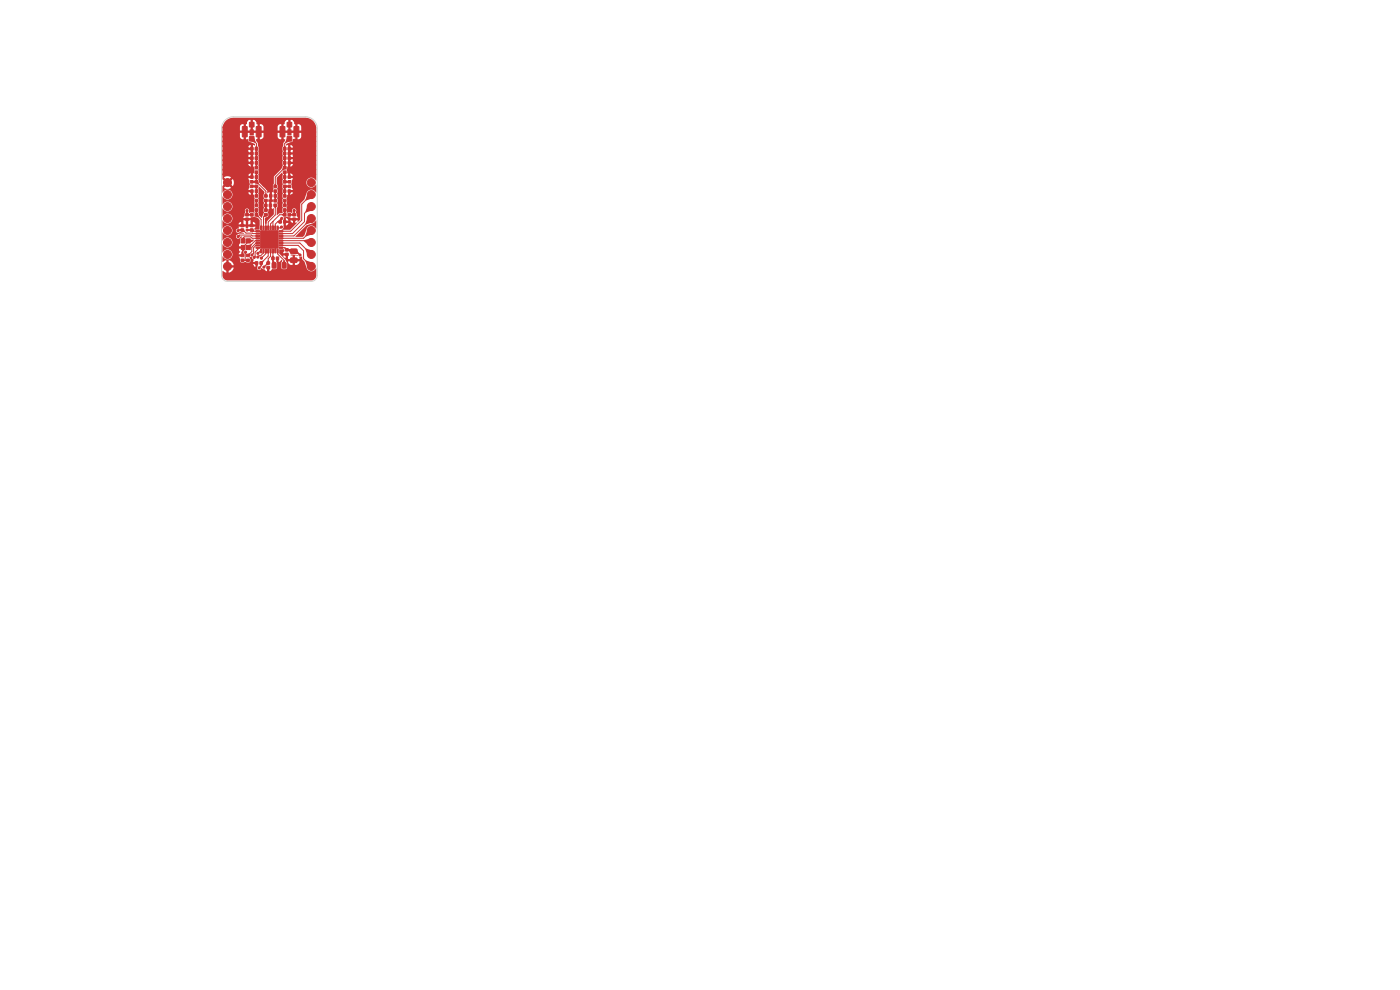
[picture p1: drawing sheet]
<svg xmlns="http://www.w3.org/2000/svg" width="297mm" height="210mm" viewBox="0 0 297 210" stroke-linecap="round" stroke-linejoin="round" font-family="sans-serif">
<g fill="#c83434" stroke="#c83434" stroke-width=".21">
<path d="M59.9 55.8l.6-.1 .2 .1v.9l-.1 .2-.7-.1z"/>
<path d="M57.8 55.8l.6-.1 .2 .1v.9l-.1 .2-.8-.1z"/>
<path d="M60.1 45.3h.6v.5h-.6z"/>
<path d="M61.1 45.3h.5v.5h-.5z"/>
<path d="M56.6 55.6h.6v.4h-.6z"/>
<path d="M56.6 56.5h.6v.5h-.6z"/>
<path d="M60.2 32.3h.4v.5h-.4z"/>
<path d="M61.1 32.3h.5v.5h-.5z"/>
<path d="M60.1 38.3h.6v.5h-.6z"/>
<path d="M60.1 39.3h.6v.5h-.6z"/>
<path d="M51.2 55h.5v.4h-.5z"/>
<path d="M51.2 54h.5v.4h-.5z"/>
<path d="M53.2 40.3h.5v.5h-.5z"/>
<path d="M54.2 40.3h.4v.5h-.4z"/>
<path d="M53.2 32.3h.5v.5h-.5z"/>
<path d="M54.2 32.3h.4v.5h-.4z"/>
<path d="M52.9 29h1v.9h-1z"/>
<path d="M51.4 26.9h1v2.1h-1z"/>
<path d="M52.9 26h1v.9h-1z"/>
<path d="M54.4 26.9h1l-.1 2.1h-.9z"/>
<path d="M53.1 48.6h.6v.4h-.6z"/>
<path d="M53.1 47.6h.6v.5h-.6z"/>
<path d="M60.1 33.3h.6v.5h-.6z"/>
<path d="M61.1 33.3h.5v.5h-.5z"/>
<path d="M58.1 40.3h.6v.5h-.6z"/>
<path d="M58.1 39.3h.6v.5h-.6z"/>
<path d="M53.2 33.3h.5v.5h-.5z"/>
<path d="M54.1 33.3h.6v.5h-.6z"/>
<path d="M60.1 43.3h.6v.5h-.6z"/>
<path d="M60.1 44.3h.6v.5h-.6z"/>
<path d="M60.1 42.3h.6v.5h-.6z"/>
<path d="M60.1 41.3h.6v.5h-.6z"/>
<path d="M60.6 52.8h.5v.4h-.5z"/>
<path d="M60.6 53.7h.5v.5h-.5z"/>
<path d="M52.3 54h.6v.4h-.6z"/>
<path d="M52.3 55h.6v.4h-.6z"/>
<path d="M56.1 42.3h.6v.5h-.6z"/>
<path d="M56.1 41.3h.6v.5h-.6z"/>
<path d="M51.1 48.6h.6v.4h-.6z"/>
<path d="M51.1 47.6h.6v.5h-.6z"/>
<path d="M53.2 31.3h.5v.5h-.5z"/>
<path d="M54.1 31.3h.6v.5h-.6z"/>
<path d="M53.2 34.3h.5v.5h-.5z"/>
<path d="M54.2 34.3h.4v.5h-.4z"/>
<path d="M56.2 43.3h.4v.5h-.4z"/>
<path d="M57.1 43.3h.5v.5h-.5z"/>
<path d="M58.1 42.3h.6v.5h-.6z"/>
<path d="M58.1 43.3h.6v.5h-.6z"/>
<path d="M60.9 29h1v.9h-1z"/>
<path d="M59.4 26.9h1v2.1h-1z"/>
<path d="M60.9 26h1v.9h-1z"/>
<path d="M62.4 26.9h1l-.1 2.1h-.9z"/>
<path d="M55.2 55.5h.4v.6h-.4z"/>
<path d="M54.2 55.5h.5v.6h-.5z"/>
<path d="M60.2 34.3h.4v.5h-.4z"/>
<path d="M61.1 34.3h.5v.5h-.5z"/>
<path d="M62.1 46.3h.6v.4h-.6z"/>
<path d="M62.1 45.3h.6v.5h-.6z"/>
<path d="M51.2 50.7h.8v.9h-.8z"/>
<path d="M51.2 52.1h.8v.9h-.8z"/>
<path d="M52.3 52.1h.8v.9h-.8z"/>
<path d="M52.3 50.7h.8v.9h-.8z"/>
<path d="M54.1 35.3h.6v.5h-.6z"/>
<path d="M54.1 36.3h.6v.5h-.6z"/>
<path d="M54.3 48.9h.8v.2l-.8 .1z"/>
<path d="M54.3 49.4h.8v.2l-.8 .1z"/>
<path d="M54.3 49.9h.8v.2l-.8 .1z"/>
<path d="M54.3 50.4h.8v.2l-.8 .1z"/>
<path d="M54.3 50.9h.8v.2l-.8 .1z"/>
<path d="M54.3 51.4h.8v.2l-.8 .1z"/>
<path d="M54.3 51.9h.8v.2l-.8 .1z"/>
<path d="M54.3 52.4h.8v.2l-.8 .1z"/>
<path d="M55.3 52.9h.2v.7h-.2z"/>
<path d="M55.8 52.9h.2v.7h-.2z"/>
<path d="M56.3 52.9h.2v.7h-.2z"/>
<path d="M56.8 52.9h.2v.7h-.2z"/>
<path d="M57.3 52.9h.2v.7h-.2z"/>
<path d="M57.8 52.9h.2v.7h-.2z"/>
<path d="M58.3 52.9h.2v.7h-.2z"/>
<path d="M58.8 52.9h.2v.7h-.2z"/>
<path d="M59.2 52.4h.8v.2l-.8 .1z"/>
<path d="M59.2 51.9h.8v.2l-.8 .1z"/>
<path d="M59.2 51.4h.8v.2l-.8 .1z"/>
<path d="M59.2 50.9h.8v.2l-.8 .1z"/>
<path d="M59.2 50.4h.8v.2l-.8 .1z"/>
<path d="M59.2 49.9h.8v.2l-.8 .1z"/>
<path d="M59.2 49.4h.8v.2l-.8 .1z"/>
<path d="M59.2 48.9h.8v.2l-.8 .1z"/>
<path d="M58.8 48h.2v.7h-.2z"/>
<path d="M58.3 48h.2v.7h-.2z"/>
<path d="M57.8 48h.2v.7h-.2z"/>
<path d="M57.3 48h.2v.7h-.2z"/>
<path d="M56.8 48h.2v.7h-.2z"/>
<path d="M56.3 48h.2v.7h-.2z"/>
<path d="M55.8 48h.2v.7h-.2z"/>
<path d="M55.3 48h.2v.7h-.2z"/>
<path d="M55.3 49h3.7v3.7h-3.7z"/>
<path d="M57.2 41.3h.5v.5h-.5z"/>
<path d="M58.2 41.3h.4v.5h-.4z"/>
<path d="M54.1 42.3h.6v.5h-.6z"/>
<path d="M54.1 41.3h.6v.5h-.6z"/>
<path d="M61.1 39.3h.6v.5h-.6z"/>
<path d="M61.1 38.3h.6v.5h-.6z"/>
<path d="M53.2 45.3h.5v.5h-.5z"/>
<path d="M54.1 45.3h.6v.5h-.6z"/>
<path d="M59.2 46.8h.5v.5h-.5z"/>
<path d="M60.2 46.8h.4v.5h-.4z"/>
<path d="M60.1 31.3h.6v.5h-.6z"/>
<path d="M61.1 31.3h.5v.5h-.5z"/>
<path d="M54.1 38.3h.6v.5h-.6z"/>
<path d="M54.1 39.3h.6v.5h-.6z"/>
<path d="M60.2 40.3h.4v.5h-.4z"/>
<path d="M61.1 40.3h.5v.5h-.5z"/>
<path d="M61.7 52.9l1.2-.1 .1 .3v.5l-.2 .2h-1.1l-.1-.2z"/>
<path d="M61.7 54.8l1.2-.1 .1 .3v.5l-.2 .2h-1.1l-.1-.2z"/>
<path d="M54.1 43.3h.6v.5h-.6z"/>
<path d="M54.1 44.3h.6v.5h-.6z"/>
<path d="M57.7 54.5h.4v.6h-.4z"/>
<path d="M58.6 54.5h.5v.6h-.5z"/>
<path d="M53.1 39.3h.6v.5h-.6z"/>
<path d="M53.1 38.3h.6v.5h-.6z"/>
<path d="M53.2 37.3h.5v.5h-.5z"/>
<path d="M54.2 37.3h.4v.5h-.4z"/>
<path d="M60.2 37.3h.4v.5h-.4z"/>
<path d="M61.1 37.3h.5v.5h-.5z"/>
<path d="M52.1 45.3h.6v.5h-.6z"/>
<path d="M52.1 46.3h.6v.4h-.6z"/>
<path d="M56.1 44.3h.6v.5h-.6z"/>
<path d="M56.1 45.3h.6v.5h-.6z"/>
<path d="M60.1 35.3h.6v.5h-.6z"/>
<path d="M60.1 36.3h.6v.5h-.6z"/>
<circle cx="48.3" cy="38.7" r=".85"/>
<circle cx="48.3" cy="41.3" r=".85"/>
<circle cx="48.3" cy="43.8" r=".85"/>
<circle cx="48.3" cy="46.4" r=".85"/>
<circle cx="48.3" cy="48.9" r=".85"/>
<circle cx="48.3" cy="51.4" r=".85"/>
<circle cx="48.3" cy="54" r=".85"/>
<circle cx="48.3" cy="56.5" r=".85"/>
<circle cx="66" cy="38.7" r=".85"/>
<circle cx="66" cy="41.3" r=".85"/>
<circle cx="66" cy="43.8" r=".85"/>
<circle cx="66" cy="46.4" r=".85"/>
<circle cx="66" cy="48.9" r=".85"/>
<circle cx="66" cy="51.4" r=".85"/>
<circle cx="66" cy="54" r=".85"/>
<circle cx="66" cy="56.5" r=".85"/>
<circle cx="64.5" cy="33.7" r=".23"/>
<circle cx="62.3" cy="42.5" r=".23"/>
<circle cx="66.7" cy="35" r=".23"/>
<circle cx="66.7" cy="33" r=".23"/>
<circle cx="63.2" cy="32.3" r=".22"/>
<circle cx="57.5" cy="45.5" r=".23"/>
<circle cx="52.5" cy="32.5" r=".23"/>
<circle cx="63.5" cy="25.5" r=".23"/>
<circle cx="66.5" cy="58.3" r=".22"/>
<circle cx="52.7" cy="36.5" r=".23"/>
<circle cx="50.5" cy="54.7" r=".23"/>
<circle cx="50.5" cy="57.7" r=".23"/>
<circle cx="55.3" cy="44.5" r=".22"/>
<circle cx="56" cy="35" r=".22"/>
<circle cx="61.2" cy="43.3" r=".22"/>
<circle cx="52.5" cy="39.5" r=".23"/>
<circle cx="59.5" cy="38.5" r=".23"/>
<circle cx="63" cy="36.7" r=".22"/>
<circle cx="56.7" cy="40" r=".23"/>
<circle cx="49" cy="32.5" r=".22"/>
<circle cx="61.3" cy="44.5" r=".23"/>
<circle cx="48.7" cy="30.5" r=".23"/>
<circle cx="56" cy="33" r=".22"/>
<circle cx="62.5" cy="32.7" r=".23"/>
<circle cx="57" cy="35.5" r=".22"/>
<circle cx="55.7" cy="29.7" r=".23"/>
<circle cx="59.5" cy="42.5" r=".23"/>
<circle cx="58.3" cy="28" r=".22"/>
<circle cx="51.7" cy="38" r=".23"/>
<circle cx="52.3" cy="43.7" r=".22"/>
<circle cx="59.5" cy="34.7" r=".23"/>
<circle cx="55.3" cy="45.5" r=".22"/>
<circle cx="59.5" cy="40.5" r=".23"/>
<circle cx="58.7" cy="34.5" r=".23"/>
<circle cx="60" cy="29.7" r=".22"/>
<circle cx="57.5" cy="40.5" r=".23"/>
<circle cx="62" cy="59" r=".22"/>
<circle cx="62" cy="41.5" r=".22"/>
<circle cx="50.3" cy="32.5" r=".22"/>
<circle cx="63" cy="59" r=".22"/>
<circle cx="51.7" cy="30" r=".23"/>
<circle cx="53.6" cy="56.5" r=".23"/>
<circle cx="58.7" cy="32.3" r=".22"/>
<circle cx="52.2" cy="25.5" r=".22"/>
<circle cx="55.3" cy="33.5" r=".22"/>
<circle cx="47.5" cy="32" r=".23"/>
<circle cx="48.3" cy="26" r=".22"/>
<circle cx="47.5" cy="29" r=".23"/>
<circle cx="47.5" cy="35" r=".23"/>
<circle cx="55.3" cy="38.5" r=".22"/>
<circle cx="55.3" cy="42.5" r=".22"/>
<circle cx="53.5" cy="44.5" r=".23"/>
<circle cx="66" cy="59" r=".22"/>
<circle cx="47.7" cy="58.3" r=".22"/>
<circle cx="59.5" cy="44.5" r=".23"/>
<circle cx="63" cy="41.2" r=".22"/>
<circle cx="61.5" cy="28" r=".23"/>
<circle cx="63.3" cy="38" r=".23"/>
<circle cx="56" cy="36" r=".22"/>
<circle cx="62.3" cy="56.9" r=".23"/>
<circle cx="60" cy="59" r=".22"/>
<circle cx="65" cy="59" r=".22"/>
<circle cx="63.2" cy="33.3" r=".22"/>
<circle cx="57.5" cy="33.3" r=".22"/>
<circle cx="64.5" cy="58" r=".22"/>
<circle cx="52.5" cy="41.5" r=".23"/>
<circle cx="56" cy="32" r=".22"/>
<circle cx="66.7" cy="27" r=".23"/>
<circle cx="50.2" cy="25.5" r=".22"/>
<circle cx="59" cy="59" r=".22"/>
<circle cx="56" cy="38" r=".22"/>
<circle cx="53.5" cy="36" r=".23"/>
<circle cx="63.5" cy="57" r=".22"/>
<circle cx="65.5" cy="35" r=".23"/>
<circle cx="57.3" cy="36.5" r=".22"/>
<circle cx="56" cy="31" r=".22"/>
<circle cx="58.3" cy="25.5" r=".22"/>
<circle cx="52.5" cy="30.5" r=".23"/>
<circle cx="51.7" cy="39" r=".23"/>
<circle cx="61.2" cy="42.3" r=".22"/>
<circle cx="52.5" cy="33.5" r=".23"/>
<circle cx="53.5" cy="42.5" r=".23"/>
<circle cx="55.3" cy="37.5" r=".22"/>
<circle cx="64" cy="59" r=".22"/>
<circle cx="62" cy="36.5" r=".22"/>
<circle cx="47.5" cy="27" r=".23"/>
<circle cx="55.3" cy="35.5" r=".22"/>
<circle cx="51.2" cy="25.5" r=".22"/>
<circle cx="50.2" cy="34.2" r=".22"/>
<circle cx="49.2" cy="25.5" r=".22"/>
<circle cx="65.7" cy="29.5" r=".23"/>
<circle cx="47.5" cy="30" r=".23"/>
<circle cx="65.3" cy="32.5" r=".23"/>
<circle cx="52.5" cy="37.5" r=".23"/>
<circle cx="61.3" cy="36" r=".23"/>
<circle cx="62.5" cy="39.5" r=".23"/>
<circle cx="51.7" cy="35" r=".23"/>
<circle cx="62.3" cy="35.7" r=".23"/>
<circle cx="65.5" cy="27.4" r=".23"/>
<circle cx="55.3" cy="34.5" r=".22"/>
<circle cx="50.3" cy="31" r=".22"/>
<circle cx="59.5" cy="41.5" r=".23"/>
<circle cx="57.5" cy="44.5" r=".23"/>
<circle cx="55.3" cy="36.5" r=".22"/>
<circle cx="53.5" cy="46.5" r=".23"/>
<circle cx="52" cy="36" r=".22"/>
<circle cx="54.2" cy="59" r=".22"/>
<circle cx="62.5" cy="40.5" r=".23"/>
<circle cx="57.2" cy="59" r=".22"/>
<circle cx="51" cy="46.5" r=".22"/>
<circle cx="62.5" cy="34.7" r=".23"/>
<circle cx="50.5" cy="39.7" r=".23"/>
<circle cx="60.3" cy="25.5" r=".23"/>
<circle cx="50.2" cy="59" r=".22"/>
<circle cx="55.3" cy="43.5" r=".22"/>
<circle cx="56.7" cy="37.3" r=".22"/>
<circle cx="54.5" cy="25.5" r=".23"/>
<circle cx="55.2" cy="59" r=".22"/>
<circle cx="58.3" cy="36.5" r=".22"/>
<circle cx="64" cy="36.2" r=".22"/>
<circle cx="59" cy="30" r=".22"/>
<circle cx="59.5" cy="31.7" r=".23"/>
<circle cx="52.5" cy="56.7" r=".23"/>
<circle cx="52.7" cy="35.5" r=".23"/>
<circle cx="62.5" cy="30.8" r=".23"/>
<circle cx="62.5" cy="25.5" r=".23"/>
<circle cx="50.5" cy="35.7" r=".23"/>
<circle cx="49.3" cy="27" r=".22"/>
<circle cx="59.5" cy="39.5" r=".23"/>
<circle cx="57.5" cy="29.3" r=".22"/>
<circle cx="51.7" cy="31" r=".23"/>
<circle cx="51.7" cy="37" r=".23"/>
<circle cx="58" cy="59" r=".22"/>
<circle cx="51.3" cy="43.5" r=".22"/>
<circle cx="55.3" cy="41.5" r=".22"/>
<circle cx="63.2" cy="30.3" r=".22"/>
<circle cx="59" cy="35.7" r=".22"/>
<circle cx="59.5" cy="37.5" r=".23"/>
<circle cx="51.7" cy="32" r=".23"/>
<circle cx="56" cy="39.2" r=".22"/>
<circle cx="56" cy="36.7" r=".22"/>
<circle cx="50.7" cy="42" r=".22"/>
<circle cx="62.5" cy="38.5" r=".23"/>
<circle cx="51.5" cy="45.5" r=".23"/>
<circle cx="59.5" cy="30.8" r=".23"/>
<circle cx="63.4" cy="58.3" r=".22"/>
<circle cx="53.5" cy="41.5" r=".23"/>
<circle cx="56.7" cy="38.7" r=".23"/>
<circle cx="55.3" cy="32.5" r=".22"/>
<circle cx="62.5" cy="33.7" r=".23"/>
<circle cx="64.5" cy="25.5" r=".23"/>
<circle cx="59.5" cy="32.7" r=".23"/>
<circle cx="57.5" cy="37.5" r=".23"/>
<circle cx="63.3" cy="40" r=".23"/>
<circle cx="50.5" cy="52.5" r=".23"/>
<circle cx="63.2" cy="34.3" r=".22"/>
<circle cx="51.7" cy="40" r=".23"/>
<circle cx="48.2" cy="59" r=".22"/>
<circle cx="55.3" cy="31.5" r=".22"/>
<circle cx="49" cy="36" r=".22"/>
<circle cx="56.5" cy="25.5" r=".23"/>
<circle cx="59.3" cy="25.5" r=".23"/>
<circle cx="61" cy="59" r=".22"/>
<circle cx="55.3" cy="40.5" r=".22"/>
<circle cx="59.5" cy="33.7" r=".23"/>
<circle cx="66.7" cy="30" r=".23"/>
<circle cx="62.5" cy="29.7" r=".23"/>
<circle cx="55.3" cy="30.5" r=".22"/>
<circle cx="58.7" cy="33.3" r=".22"/>
<circle cx="52.5" cy="34.5" r=".23"/>
<circle cx="51.7" cy="33" r=".23"/>
<circle cx="62.5" cy="37.5" r=".23"/>
<circle cx="52.7" cy="42.7" r=".23"/>
<circle cx="66.7" cy="31" r=".23"/>
<circle cx="66" cy="26" r=".22"/>
<circle cx="56.5" cy="46.5" r=".23"/>
<circle cx="62" cy="43.7" r=".22"/>
<circle cx="52.5" cy="40.5" r=".23"/>
<circle cx="52.5" cy="38.5" r=".23"/>
<circle cx="57.5" cy="42.5" r=".23"/>
<circle cx="57.5" cy="31.3" r=".22"/>
<circle cx="47.5" cy="37" r=".23"/>
<circle cx="50.7" cy="37.5" r=".23"/>
<circle cx="59.5" cy="43.5" r=".23"/>
<circle cx="58.7" cy="31.3" r=".22"/>
<circle cx="57.5" cy="39.5" r=".23"/>
<circle cx="56" cy="34" r=".22"/>
<circle cx="57.5" cy="27" r=".23"/>
<circle cx="63.7" cy="49.7" r=".23"/>
<circle cx="47.5" cy="31" r=".23"/>
<circle cx="53.5" cy="28" r=".23"/>
<circle cx="63.2" cy="31.3" r=".22"/>
<circle cx="57.5" cy="38.5" r=".23"/>
<circle cx="66.7" cy="32" r=".23"/>
<circle cx="66.7" cy="37" r=".23"/>
<circle cx="47.5" cy="33" r=".23"/>
<circle cx="66.7" cy="28" r=".23"/>
<circle cx="66.7" cy="29" r=".23"/>
<circle cx="47.5" cy="34" r=".23"/>
<circle cx="62.5" cy="31.7" r=".23"/>
<circle cx="51.7" cy="42.7" r=".23"/>
<circle cx="54.5" cy="46.5" r=".23"/>
<circle cx="54.7" cy="29.7" r=".23"/>
<circle cx="66.7" cy="36" r=".23"/>
<circle cx="51.5" cy="44.5" r=".23"/>
<circle cx="49" cy="29" r=".22"/>
<circle cx="51.7" cy="34" r=".23"/>
<circle cx="47.5" cy="28" r=".23"/>
<circle cx="55.5" cy="25.5" r=".23"/>
<circle cx="56.7" cy="28" r=".23"/>
<circle cx="53.5" cy="43.5" r=".23"/>
<circle cx="49.2" cy="59" r=".22"/>
<circle cx="53.2" cy="59" r=".22"/>
<circle cx="66.7" cy="34" r=".23"/>
<circle cx="52.5" cy="31.5" r=".23"/>
<circle cx="51.2" cy="59" r=".22"/>
<circle cx="51.7" cy="41" r=".23"/>
<circle cx="52.2" cy="59" r=".22"/>
<circle cx="56.2" cy="59" r=".22"/>
<circle cx="64.7" cy="31.3" r=".22"/>
<circle cx="58" cy="35.5" r=".22"/>
<circle cx="63.3" cy="39" r=".23"/>
<circle cx="47.5" cy="36" r=".23"/>
<circle cx="52.4" cy="48.8" r=".23"/>
<circle cx="52.4" cy="44.7" r=".23"/>
<circle cx="62.4" cy="44.7" r=".23"/>
<circle cx="63.7" cy="54.1" r=".22"/>
<circle cx="59.7" cy="48.2" r=".23"/>
<circle cx="55.4" cy="54.8" r=".23"/>
<circle cx="53.9" cy="54.6" r=".23"/>
<circle cx="53.4" cy="54.1" r=".23"/>
<circle cx="52.1" cy="53.5" r=".23"/>
<circle cx="50.5" cy="50.2" r=".23"/>
<circle cx="54.7" cy="53.7" r=".23"/>
<circle cx="54.7" cy="54.5" r=".23"/>
<circle cx="50.5" cy="48.9" r=".23"/>
<circle cx="56" cy="56.7" r=".23"/>
<circle cx="59.8" cy="46.3" r=".23"/>
<circle cx="55" cy="56.8" r=".23"/>
</g>
<g fill="none" stroke="#c83434" stroke-width=".21">
<path d="M53.4 29.4l1 1v5.2M53.4 39.5h.1M53.4 39.5h1v2.1M53.4 38.6h1M53.4 38.6h.1M54.4 36.5v2.1M54.4 38.6l2 2v1M60.4 36.5v2.1M60.4 38.6h.1M60.4 38.6h1M61.4 39.5h-1v2.1M61.4 29.4l-1 1v5.2l-2 2v2"/>
<path d="M61.4 39.5h.1M50.5 48.9l.2-.1h.8l.7 .7 2.5 .1M51.4 48.8h.1M51.4 55.2h1.2M52 55.2h.1M52.1 53.5l-.1 1.7M52.4 44.7v.9h1M52.4 44.7h.1M52.4 48.8h1l.2 .3h1.1M52.7 51.1l-1.1 1.4M54.4 42.5v1.1M54.4 44.6v1l1 1v1.8"/>
<path d="M54.7 50.6h-1.2l-.3-.4h-1.4l-.2 .3v.6M54.7 51.6h-.4l-.9 .9v.9l-.8 .8M54.7 51.1h-.5l-1.5 1.4M54.7 52.1h-.4l-.5 .5v1.1l-.4 .4M54.7 50.1h-1.2l-.2-.2h-2.5l-.3 .3M54.7 52.6v.3l-.6 .6v.9l-.2 .2M55.4 53.3h-.2l-.5 .4M55.9 53.3v.4l-.6 .5h-.3l-.3 .3M56.4 42.5v2.1M56.4 53.3v.5l-1 1M56.4 45.6l-.5 .5v2.3M56.9 53.3v1l-1.5 1.5v.6l-.4 .4"/>
<path d="M57.4 53.3v1.1l-.5 .5v.9l-.9 .9M57.9 47h.1M57.9 53.3v2.8l.2 .2M57.9 47v1.4M58.4 43.6v2l-1.5 1.5v1.3M58.4 40.5v2.1M58.9 53.3v.6l1.4 1.3v1.1M59.6 52.6h.8l.5 .4h1.1l.3 .3h.5l.8 .8M59.6 52.1h3.6l1.2 1.1v1.7l1.6 1.6M59.6 51.6h4l2.4 2.4M59.6 51.1h6.1l.3 .3M59.7 48.2l-.2 .2h-.6"/>
<path d="M59.8 46.3l-.4 .4v.4h-.5l-.5 .4v.9M60.4 44.6v1h-1.1l-1.9 1.9v.9M60.4 42.5v1.1M62.4 44.7v.9h-1M62.4 44.7h.1M66 41.3l-2 2v3.4l-2.3 2.4h-2.1M66 48.9l-1.6 1.7h-4.8M66 43.8l-1.4 1.5v1.7l-2.5 2.6h-2.5M66 46.4l-3.7 3.7h-2.7"/>
</g>
<g fill="#c83434">
<path d="M58.8 47l.4-.2 .2 .3-.2 .2z"/>
<path d="M55.3 47.8h.2l-.1 .6z"/>
<path d="M54.3 32h.2l.2 .3-.3 .2-.3-.2z"/>
<path d="M54.3 44.9h.2l.2 .4-.3 .2-.3-.2z"/>
<path d="M52.8 48.7l.4-.2 .2 .3-.2 .3-.4-.2z"/>
<path d="M64.8 52.9l.1-.2 1.3 .4-.2 .9-.8 .1z"/>
<path d="M60.5 52.5l.5 .2-.2 .3-.3 .1-.2-.5z"/>
<path d="M56.3 44h.2l.2 .3-.3 .3-.3-.2z"/>
<path d="M60.1 40.8l.3-.2 .3 .2-.2 .3h-.2z"/>
<path d="M57.4 53.2l.1 .6h-.2z"/>
<path d="M55.3 54.6l.5-.1-.2 .4z"/>
<path d="M54.3 30.9h.2l.2 .4-.3 .2-.3-.2z"/>
<path d="M60.3 38h.2l.2 .3-.3 .3-.3-.3z"/>
<path d="M55.3 55.5l.5-.2 .1 .1-.2 .5-.3-.1z"/>
<path d="M61.6 45.3l.4 .2v.2l-.4 .1-.2-.3z"/>
<path d="M59.6 52.6l.5-.1v.2z"/>
<path d="M53.8 38.5l.4-.2 .2 .3-.2 .2-.4-.1z"/>
<path d="M54.2 51l.5 .1-.4 .1z"/>
<path d="M54.1 39.8l.3-.3 .3 .3-.2 .3h-.2z"/>
<path d="M52.6 45.3l.4 .2v.2l-.4 .1-.2-.3z"/>
<path d="M54.3 37h.2l.2 .3-.3 .2-.3-.2z"/>
<path d="M54.1 44.8l.3-.2 .3 .2-.2 .3h-.2z"/>
<path d="M54.2 50l.5 .1-.5 .1z"/>
<path d="M59.6 49.1l.5-.1v.2z"/>
<path d="M56.4 53.2l.1 .4-.2 .2z"/>
<path d="M60.1 42.7l.3-.2 .3 .3-.2 .3h-.2z"/>
<path d="M60.3 44.9h.2l.2 .4-.3 .2-.3-.2z"/>
<path d="M60.1 33.8l.3-.2 .3 .2-.2 .4h-.2z"/>
<path d="M59.6 51.6l.5-.1v.2z"/>
<path d="M51.4 48.8l.3-.1 .3 .4-.2 .1-.5-.1z"/>
<path d="M59.8 45.4l.4-.1 .2 .3-.2 .2-.4-.1z"/>
<path d="M60.6 38.3l.4 .2v.2l-.4 .1-.2-.2z"/>
<path d="M65.2 46.2l.8 .2 .2 .8-1.3 .4-.1-.1z"/>
<path d="M54.1 40.8l.3-.2 .3 .2-.2 .3h-.2z"/>
<path d="M54.3 41h.2l.2 .3-.3 .3-.3-.3z"/>
<path d="M53.6 38.3l.4 .2v.2l-.4 .1-.2-.2z"/>
<path d="M56.6 55.7l.3 .1 .1 .3-.5 .2-.1-.1z"/>
<path d="M58.1 43.8l.3-.2 .3 .2-.2 .3h-.2z"/>
<path d="M60.3 34h.2l.2 .3-.3 .2-.3-.2z"/>
<path d="M56.1 43.8l.3-.2 .3 .2-.2 .4h-.2z"/>
<path d="M60.1 34.8l.3-.2 .3 .2-.2 .3h-.2z"/>
<path d="M54.2 49l.5 .1-.5 .1z"/>
<path d="M57.3 47.8h.2l-.1 .6z"/>
<path d="M56.3 41h.2l.2 .3-.3 .3-.3-.3z"/>
<path d="M60.3 43h.2l.2 .3-.3 .3-.3-.2z"/>
<path d="M60.1 37.8l.3-.2 .3 .2-.2 .3h-.2z"/>
<path d="M54.7 52.5l.1 .2-.2 .1z"/>
<path d="M60.3 30.9h.2l.2 .4-.3 .2-.3-.2z"/>
<path d="M61.8 45.4l.4-.1 .2 .3-.2 .2-.4-.1z"/>
<path d="M57.6 55l.3-.2 .3 .2-.2 .4h-.2z"/>
<path d="M51.3 50.6l.4-.3 .3 .4-.4 .4z"/>
<path d="M60.1 36.8l.3-.3 .3 .3-.2 .3h-.2z"/>
<path d="M53.4 48.8l.3-.2 .2 .5h-.6z"/>
<path d="M55.8 53.2h.1v.6z"/>
<path d="M60.3 37h.2l.2 .3-.3 .2-.3-.2z"/>
<path d="M50.5 48.7h.4v.2l-.2 .2z"/>
<path d="M54.6 53.6l.5-.1-.2 .4z"/>
<path d="M65.2 41.1l.8 .2 .2 .8-1.3 .4-.1-.1z"/>
<path d="M60.3 35h.2l.2 .3-.3 .3-.3-.3z"/>
<path d="M60.2 55.3h.2l.3 .5-.4 .5-.4-.5z"/>
<path d="M54.2 49.5l.5 .1-.5 .1z"/>
<path d="M53.8 39.4l.4-.1 .2 .2-.2 .3-.4-.2z"/>
<path d="M59.6 49.6l.5-.1v.2z"/>
<path d="M60.1 35.5l.3 .1 .1 .3-.5 .2-.1-.1z"/>
<path d="M59.5 46.5l.2 .3-.3 .2-.2-.2z"/>
<path d="M54.3 43h.2l.2 .3-.3 .3-.3-.2z"/>
<path d="M57.9 53.2l.1 .6h-.2z"/>
<path d="M52.6 52.1l.7-.3 .1 .1-.3 .8-.4-.2z"/>
<path d="M64.5 51l1.4-.4 .1 .8-.4 .7-1.1-.9z"/>
<path d="M57.8 55.3h.2l.5 .4-.3 .6-.5-.4z"/>
<path d="M59.6 46.2l.3 .3-.4 .2-.1-.1z"/>
<path d="M53.8 54.4l.4-.1-.1 .3z"/>
<path d="M60.1 39.8l.3-.3 .3 .3-.2 .3h-.2z"/>
<path d="M65.2 43.7l.8 .1 .2 .8-1.3 .5-.1-.2z"/>
<path d="M54.1 33.8l.3-.2 .3 .2-.2 .4h-.2z"/>
<path d="M59.6 51.1l.5-.1v.2z"/>
<path d="M54.3 40h.2l.2 .3-.3 .2-.3-.2z"/>
<path d="M55.8 47.8h.2l-.1 .6z"/>
<path d="M58.3 42h.2l.2 .3-.3 .3-.3-.2z"/>
<path d="M52.3 45h.2l.2 .3-.3 .2-.3-.2z"/>
<path d="M64.8 55.4l.1-.1 1.3 .4-.2 .8-.8 .2z"/>
<path d="M50.4 50l.4-.2 .1 .1-.2 .4z"/>
<path d="M52.2 44.7h.4l-.1 .4h-.2z"/>
<path d="M59.6 52.1l.5-.1v.2z"/>
<path d="M54.1 32.8l.3-.2 .3 .2-.2 .3h-.2z"/>
<path d="M57.8 54.2h.2l.2 .4-.3 .2-.3-.2z"/>
<path d="M54.3 35h.2l.2 .3-.3 .3-.3-.3z"/>
<path d="M56.1 45.5l.3 .1 .1 .2-.5 .3-.1-.2z"/>
<path d="M54.4 45.5l.3-.1 .2 .5-.1 .2-.5-.2z"/>
<path d="M60.3 32h.2l.2 .3-.3 .2-.3-.2z"/>
<path d="M61.1 52.9l.7-.1 .5 .5-.7 .3-.5-.5z"/>
<path d="M54.2 52.1l.5-.1v.2z"/>
<path d="M61.1 52.7l.3 .2v.2l-.3 .2-.2-.3z"/>
<path d="M58.3 39h.2l.2 .3-.3 .3-.3-.3z"/>
<path d="M54.3 38h.2l.2 .3-.3 .3-.3-.3z"/>
<path d="M54.2 51.6l.5-.1v.2z"/>
<path d="M58.1 40.7l.3-.2 .3 .3-.2 .3h-.2z"/>
<path d="M54.3 34h.2l.2 .3-.3 .2-.3-.2z"/>
<path d="M58.3 41h.2l.2 .3-.3 .2-.3-.2z"/>
<path d="M51.9 53.5l.4 .1-.2 .3z"/>
<path d="M55.9 56.5l.3-.2 .2 .1-.2 .4z"/>
<path d="M59.6 50.6l.5-.1v.2z"/>
<path d="M62.2 44.7h.4l-.1 .4h-.2z"/>
<path d="M54.2 50.5l.5 .1-.4 .1z"/>
<path d="M58.3 47.8h.2l-.1 .6z"/>
<path d="M58.9 48.4l.3-.1v.2z"/>
<path d="M53.3 53.9l.5-.1-.2 .4z"/>
<path d="M60.1 31.8l.3-.2 .3 .2-.2 .4h-.2z"/>
<path d="M54.4 38.6l.3-.1 .2 .5-.1 .1-.5-.2z"/>
<path d="M54.3 32.9h.2l.2 .4-.3 .2-.3-.2z"/>
<path d="M60.8 39.4l.4-.1 .2 .2-.2 .3-.4-.2z"/>
<path d="M62.3 53.3l.7-.2 .5 .7-.2 .1-1.1-.1z"/>
<path d="M58.1 41.8l.3-.2 .3 .2-.2 .3h-.2z"/>
<path d="M52.5 53.9l.6-.1-.2 .4h-.3z"/>
<path d="M51.7 55l.4 .2-.4 .3-.3-.3z"/>
<path d="M55.1 53.2h.3l-.1 .2z"/>
<path d="M57.8 47.8h.2l-.1 .6z"/>
<path d="M53.6 39.3l.4 .1v.2l-.4 .2-.2-.3z"/>
<path d="M54.9 56.7l.3-.2 .1 .1-.1 .4z"/>
<path d="M63.3 53.8l.1-.1 .4 .2-.3 .3z"/>
<path d="M60.9 29.2l.5 .2 .2 .5-1 .4-.1-.1z"/>
<path d="M60.3 40h.2l.2 .3-.3 .2-.3-.2z"/>
<path d="M54.1 36.8l.3-.3 .3 .3-.2 .3h-.2z"/>
<path d="M56.1 42.7l.3-.2 .3 .3-.2 .3h-.2z"/>
<path d="M60.1 32.8l.3-.2 .3 .2-.2 .3h-.2z"/>
<path d="M52 55.2l.4-.2 .2 .2-.2 .3z"/>
<path d="M60.3 41h.2l.2 .3-.3 .3-.3-.3z"/>
<path d="M65.2 48.7l.8 .2 .2 .8-1.3 .5-.1-.2z"/>
<path d="M54.1 31.8l.3-.2 .3 .2-.2 .4h-.2z"/>
<path d="M56.8 47.8h.2l-.1 .6z"/>
<path d="M59.6 50.1l.5-.1v.2z"/>
<path d="M55.1 56l.3-.2 .3 .2-.2 .4h-.2z"/>
<path d="M54.6 54.3l.4-.1-.1 .4-.2-.1z"/>
<path d="M56.8 55.2h.2l.2 .4-.3 .2-.3-.2z"/>
<path d="M52.8 45.4l.4-.1 .2 .3-.2 .2-.4-.1z"/>
<path d="M60.3 32.9h.2l.2 .4-.3 .2-.3-.2z"/>
<path d="M59.5 48l.3 .4h-.4z"/>
<path d="M50.8 48.7l.4-.2 .2 .3-.2 .3-.4-.2z"/>
<path d="M56.9 53.2l.1 .6h-.2z"/>
<path d="M56.3 43h.2l.2 .3-.3 .3-.3-.2z"/>
<path d="M54.1 34.8l.3-.2 .3 .2-.2 .3h-.2z"/>
<path d="M60.6 39.3l.4 .1v.2l-.4 .2-.2-.3z"/>
<path d="M58.9 53.2l.1 .6h-.2z"/>
<path d="M54.1 42.7l.3-.2 .3 .3-.2 .3h-.2z"/>
<path d="M62.3 45h.2l.2 .3-.3 .2-.3-.2z"/>
<path d="M60.8 38.5l.4-.2 .2 .3-.2 .2-.4-.1z"/>
<path d="M52.5 48.6l.4 .1v.2l-.4 .1z"/>
<path d="M54.1 37.8l.3-.2 .3 .2-.2 .3h-.2z"/>
<path d="M60.1 44.8l.3-.2 .3 .2-.2 .3h-.2z"/>
<path d="M53.4 29.4l.5-.2 .4 1-.1 .1-1-.4z"/>
<path d="M47.8 25.8l.9-.7 .8-.1h15.2a2.34 2.34 0 0 1 2.4 2.3v11a1.08 1.08 0 0 0-1.8-.3 1.08 1.08 0 0 0 .4 1.7 1.23 1.23 0 0 0 1.4-.5v1.6a1.13 1.13 0 0 0-1.1-.6 1.13 1.13 0 0 0-1 .9 2.72 2.72 0 0 1-1.2 2l-.1 3.5-.6 .5 .1-.3h-.6v.5l.4-.1-1.4 1.5h-1.8a.69 .69 0 0 0 .3-.8l.7-.1 .4-.5h-.6v.6h-.5v-1.1h1.5l.2 .4 .3 .1v-.5h-.9l-.3-.4-.3-.2v.6h-.5l.1-.7 .7-.2 .7 .2v.2h1.6l-.3-.5-.1-.8a.49 .49 0 0 0 0-.7 .49 .49 0 0 0-.7 0 .49 .49 0 0 0-.1 .7l-.1 .2-.3-.2-.7 .2-.1-.1 .1-.7-.1-.3 .1-.7-.1-.4 .1-.6-.2-.3 .2-.8h.9l.3-.5h-.5v.6h-.5v-.8h.3v-.3h.7l-.4-1.2 .2-.3v-.5l.2-.5h-.7l-.3-.5h1l-.1-.3-.4-.3v.6h-.5v-.6h-.2l-.1-.6 .1-.8h.9l.3-.5h-.5v.6h-.5v-1.1h1l.1-.5h-.6v.5h-.5v-1h1.1l-.1-.5h-.5v.5h-.5v-1h1l.1-.5h-.6v.5h-.5v-1h1.1l-.2-.3-.4-.3v.6h-.5v-.6l-.3 .2-.1-.3 1.3-.5 .2-.6h1.4l.3-.4v-.9h-.8v1.3h-.5v-1.3h-.7l-.1 .5h-.8l-.1-.5h-.7v1.3l.3 .1-.4 .7-.2 1 .1 3.8-.3 .8-1.6 1.6v1.4l-.2 .5 .2 .7-.2 .7-.2-.1v1.7h.2v.4h-.3v1.6l.5-.2v1.2l-1.5 1.6-.1 2.2a1.96 1.96 0 0 1 1.6-.3l.4 .1a.36 .36 0 0 1 .5 0 .36 .36 0 0 1 0 .5l.1 2.8-.2 .3-.4-.2v.8h-.2v-.8l-.7 .3h-1.9a.34 .34 0 0 1-.4-.1 .34 .34 0 0 1 0-.5v-2.6a.41 .41 0 0 1 .2-.6 .41 .41 0 0 1 .6 .3h.2l-.1-2.9 .7-.5v-.5l-.1-.2 .1-.7h.2v-1.6h-.2v-.5l.3 .1v-1.7l-.5 .3-.1-.6-1.5-1.5-.3-.8v-1.1l.1-.3-.1-.6 .1-.4-.1-.7 .1-3.7-.2-1-.4-.7 1.2-.1 .2-.1 .2-.4h3l.3 .5h.5v-1.3h-.8v.8h-3v-.8h-.8v1.3h-.5v-1.3h-.8v.5h-.8l-.1-.5h-.7v1.3h.5l.1 .6 1.3 .5-.1 .3-.3-.2v4.7h.2l.1 .6-.1 .8-.2-.1v.8l-.3 .1v.2h-.7l.4 1.2-.2 .3v.5l-.2 .5h.7v.3h.3v.8h.2l.2 .6-.2 .4 .1 .7-.1 .7 .1 .3-.1 .6 .1 .4-.1 .1-.3-.2-.8 .1a.49 .49 0 0 0 0-.7 .49 .49 0 0 0-.7 0 .49 .49 0 0 0-.1 .6l-.1 .8-.3 .5h1.6v-.2l.7-.2 .8 .4 .4 .4v2h-1.1l-.1-.2 .3-.4h-1.6v.3h-.5l.1-.3h-1.6l.1 .3a.48 .48 0 0 0-.6 .5 .48 .48 0 0 0 .7 .4l.2-.1 .8 .3-1.1 .1a.5 .5 0 0 0-.6 .5 .5 .5 0 0 0 .6 .5l.3-.4h.4l-.4 .4v.9l-.2 .3-.1 .5h.8l.1 .2 .3 .1-.2 1.6h-.3v.2h-.8l.3 .5 .1 .6 .2 .2 .8-.2 .3 .2h.6l.2-.3v-.4l-.2-.3a.36 .36 0 0 1 .4-.2 .36 .36 0 0 1 .3 .4l.3 .2-.2 .5h.7v.2h.3v.7a.48 .48 0 0 0 .1 .8 .48 .48 0 0 0 .7-.5l1.2 .7v-.7h.4v.7l.6-.4 .9-.1 .2-.3v-.8l-.2-.4v-.6l.4-.1 .1 .8 .5-.5 .3 .2-.3 .6 .1 1 .2 .2h.7l.3-.4v-.8l-.2-.4h.4a.79 .79 0 0 0 1 .7 1.06 1.06 0 0 0 1.4-.6v-.1h-.9v.7h-.5v-.7h-1.4l-.2-.4-.8-.9h.3l.3 .4 .3 .1v-.5h-.9l-.5-.5v-.8h1l.1 .3-.3 .5h.8l.1 .3h.2v1h1v-.8h-.4v-.2l1.5 .1v.2l-.6-.1v.8h.9v-.5l.6-.1v.6l.5 .5 .4 1.2a1.09 1.09 0 0 0 1 .9 1.09 1.09 0 0 0 1.1-.7v1.5a1.07 1.07 0 0 1-1.1 1.1h-17.7a1.07 1.07 0 0 1-1.1-1.1v-.9l.8 .3v-.9h.5v.9a1.33 1.33 0 0 0 1.1-1h-.9v-.5h.9l-.1-.2h4.2l.1 .3 .4 .2v-.5l-4.7-.1a1.33 1.33 0 0 0-1-.8v.9h-.5v-.9l-.8 .4 .1-1.2a1.08 1.08 0 0 0 1.2 .6 1.08 1.08 0 0 0 .8-1.1h1.9l.1-1.1h-.6l.1 .4 .2 .2-.4 .5h-1.3a1.09 1.09 0 0 0-.9-1 1.09 1.09 0 0 0-1.2 .7v-1.7a1.08 1.08 0 0 0 1.8 .2 1.08 1.08 0 0 0-.6-1.7 1.26 1.26 0 0 0-1.2 .6v-1.7a1.08 1.08 0 0 0 1.8 .3 1.08 1.08 0 0 0-.4-1.7 1.23 1.23 0 0 0-1.4 .6v-.9h3.9v-.5l-.3 .1-.2 .4h-3.4l.1-.8a1.09 1.09 0 0 0 .9 .6 1.09 1.09 0 0 0 1-.6h2.4l.1 .8h2.5l-.2-.4-.4-.1v.5h-.4v-.8h-.6v.8h-.4l-.1-.8h-2.9a1.08 1.08 0 0 0-.6-1.4 1.08 1.08 0 0 0-1.4 .5v-1.7a1.08 1.08 0 0 0 1.8 .3 1.08 1.08 0 0 0-.6-1.7 1.26 1.26 0 0 0-1.2 .6v-1.7a1.09 1.09 0 0 0 1.5 .5 1.09 1.09 0 0 0 .5-1.4h3.5l.1 .3 .4 .3v-.6h-4a1.1 1.1 0 0 0-1-.6 1.1 1.1 0 0 0-1 .7v-1.4l.6-.6 .3 .3-.5 .7a1.34 1.34 0 0 0 1.4 0l-.6-.7 .3-.3 .7 .5a1.34 1.34 0 0 0 0-1.4l-.7 .6-.3-.3 .6-.7a1.34 1.34 0 0 0-1.5 0l.6 .7-.3 .3-.6-.6v-.7h6v-.6l-.4 .3-.1 .3h-5.5v-2.5h5.5l.1 .3 .4 .3v-.6h-6v-1h5.4l.1 .5h.5v-.5h-6v-.5h6v-.5h-.5l-.1 .5h-5.4v-1.5h5.4l.1 .5h.5v-.5h-6v-.5h6v-.6l-.4 .3-.2 .3h-5.4v-2.3h3.7l.3 .5h.5v-1.3h-.8v.8h-3.7v-2.1h3.7v.8h.8v-1.4h.5v1.4h.7l.1-.3h.8v.3h2.1v-.8h3v.8h.8v-1.4h.5v1.4h.7l.1-.3h.8l.1 .3h2l-.1-1.1-.5-.3h-.2v1.4h-.5v-1.4h-.2a.7 .7 0 0 0-.7-.9v2h-.6v-2h-.1a.77 .77 0 0 0-.7 .9l-1 .1-.2 .1-.2 .4h-3l-.3-.5-.5-.1v1.4h-.5v-1.4h-.2a.7 .7 0 0 0-.8-.9v2h-.4v-2h-.2a.77 .77 0 0 0-.7 .9l-1 .1-.2 .1-.2 .4h-3.7z"/>
<path d="M52.7 50.9h1.2l-.5 .5h-.6z"/>
<path d="M65 47.8l1.5-.5 .6-.5v1.7a1.13 1.13 0 0 0-1.1-.6 1.13 1.13 0 0 0-1 .8l-.4 1.2-.3 .3h-1.6z"/>
<path d="M54.9 39.6l1.2 1.1-.2 .7 .2 .6-.2 .4 .1 .7-.1 1.7 .1 .3-.5 1.1-.4-.4-.3-.7 .1-.7-.1-.3 .1-.7-.1-.4 .1-.3-.2-.6 .2-.4-.1-1.7z"/>
<path d="M59.8 36.6l.2 .5-.1 1.3 .1 .6-.1 .4 .1 1.7-.1 .6 .2 .3-.2 .4 .1 .7-.1 .7 .1 .3-.1 .6 .1 .4-.2 .1-.6 .1-.4 .4-.1-1.5 .2-.5-.1-.6 .1-.3-.1-1.8 .1-.6-.2-.3 .2-.7-.2-.5v-1.2z"/>
</g>
<path d="M47.7 25.5l.8-.5 .8-.2h15.5a2.54 2.54 0 0 1 2.5 2.5v31.1a1.27 1.27 0 0 1-1.3 1.3h-17.7a1.27 1.27 0 0 1-1.3-1.3v-31.1l.1-.9z" fill="none" stroke="#d0d2cd" stroke-width=".21"/>
</svg>
